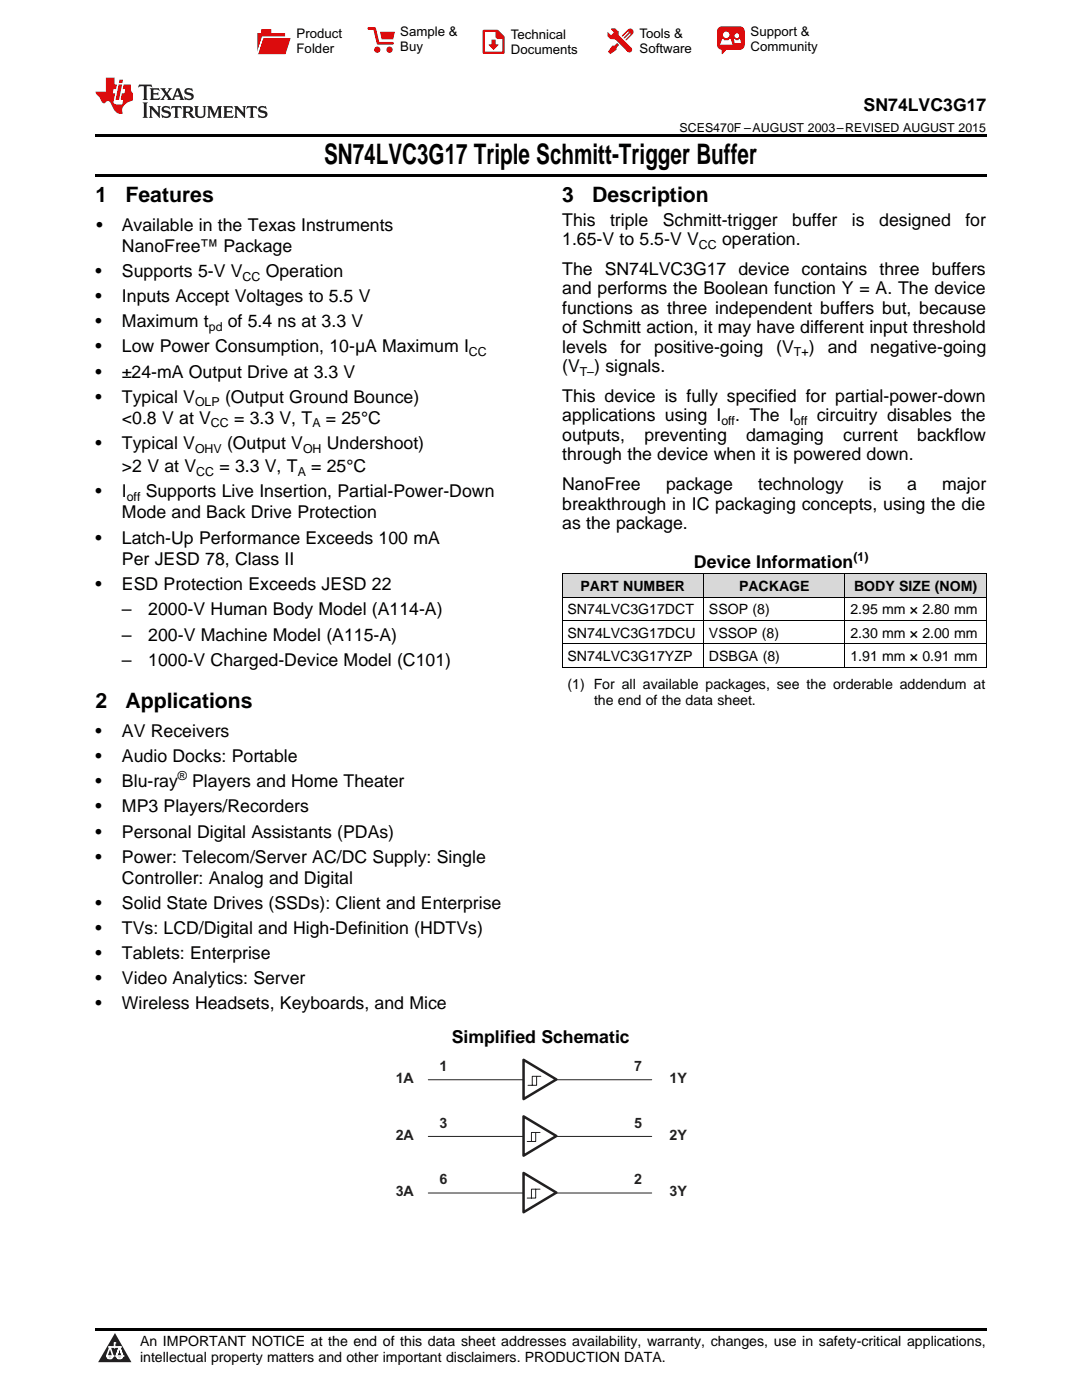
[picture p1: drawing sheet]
<svg xmlns="http://www.w3.org/2000/svg" width="216mm" height="279mm" viewBox="0 0 216 279" stroke-linecap="round" stroke-linejoin="round" font-family="sans-serif">
<defs><g id="words">
<text font-size="5.6" x="64.7" y="32.8">SN74LVC3G17 Triple Schmitt-Trigger Buffer</text>
<g font-size="4.2">
<text x="19" y="40.4">1</text>
<text x="25" y="40.4">Features</text>
<text x="112.2" y="40.4">3</text>
<text x="118.2" y="40.4">Description</text>
<text x="19" y="141.4">2</text>
<text x="25" y="141.4">Applications</text>
</g>
<g font-size="3.5">
<text x="172.3" y="22.2">SN74LVC3G17</text>
<text x="19.2" y="46.1">•</text>
<text x="24.3" y="46.1">Available in the Texas Instruments</text>
<text x="112.2" y="45">This</text>
<text x="121.7" y="45">triple</text>
<text x="132.3" y="45">Schmitt-trigger</text>
<text x="158.1" y="45">buffer</text>
<text x="170" y="45">is</text>
<text x="175.4" y="45">designed</text>
<text x="192.6" y="45">for</text>
<text x="24.3" y="50.3">NanoFree™ Package</text>
<text x="112.2" y="48.9">1.65-V to 5.5-V V</text>
<text x="144.1" y="48.9">operation.</text>
<text x="19" y="55.3">•</text>
<text x="24.3" y="55.3">Supports 5-V V</text>
<text x="53" y="55.3">Operation</text>
<text x="112.2" y="54.9">The SN74LVC3G17 device contains three buffers</text>
<text x="112.2" y="58.7">and performs the Boolean function Y = A. The device</text>
<text x="19" y="60.3">•</text>
<text x="19" y="65.3">•</text>
<text x="24.3" y="60.3">Inputs Accept Voltages to 5.5 V</text>
<text x="24.3" y="65.3">Maximum t</text>
<text x="45.4" y="65.3">of 5.4 ns at 3.3 V</text>
<text x="112.2" y="62.6">functions as three independent buffers but, because</text>
<text x="19" y="70.3">•</text>
<text x="24.3" y="70.3">Low Power Consumption, 10-μA Maximum I</text>
<text x="112.2" y="66.5">of Schmitt action, it may have different input threshold</text>
<text x="112.2" y="70.4">levels</text>
<text x="123.8" y="70.4">for</text>
<text x="130.5" y="70.4">positive-going</text>
<text x="154.9" y="70.4">(V</text>
<text x="161.4" y="70.4">)</text>
<text x="165.2" y="70.4">and</text>
<text x="173.7" y="70.4">negative-going</text>
<text x="19" y="75.4">•</text>
<text x="24.3" y="75.4">±24-mA Output Drive at 3.3 V</text>
<text x="112.2" y="74.3">(V</text>
<text x="118.6" y="74.3">) signals.</text>
<text x="19" y="80.4">•</text>
<text x="24.3" y="80.4">Typical V</text>
<text x="44.9" y="80.4">(Output Ground Bounce)</text>
<text x="112.2" y="80.2">This device is fully specified for partial-power-down</text>
<text x="19" y="89.6">•</text>
<text x="24.3" y="84.6">&lt;0.8 V at V</text>
<text x="24.3" y="89.6">Typical V</text>
<text x="45.3" y="89.6">(Output V</text>
<text x="46.7" y="84.6">= 3.3 V, T</text>
<text x="65" y="84.6">= 25°C</text>
<text x="65.2" y="89.6">Undershoot)</text>
<text x="112.2" y="84.1">applications using I</text>
<text x="112.2" y="88">outputs,</text>
<text x="128.6" y="88">preventing</text>
<text x="146.7" y="84.1">. The I</text>
<text x="148.9" y="88">damaging</text>
<text x="163" y="84.1">circuitry disables the</text>
<text x="168.2" y="88">current</text>
<text x="183" y="88">backflow</text>
<text x="24.3" y="94.2">&gt;2 V at V</text>
<text x="43.8" y="94.2">= 3.3 V, T</text>
<text x="62.1" y="94.2">= 25°C</text>
<text x="112.2" y="91.9">through the device when it is powered down.</text>
<text x="19" y="99.2">•</text>
<text x="24.3" y="99.2">I</text>
<text x="29.1" y="99.2">Supports Live Insertion, Partial-Power-Down</text>
<text x="112.2" y="97.8">NanoFree</text>
<text x="112.2" y="101.7">breakthrough in IC packaging concepts, using the die</text>
<text x="132.9" y="97.8">package</text>
<text x="151.3" y="97.8">technology</text>
<text x="173.4" y="97.8">is</text>
<text x="181" y="97.8">a</text>
<text x="188" y="97.8">major</text>
<text x="24.3" y="103.5">Mode and Back Drive Protection</text>
<text x="112.2" y="105.6">as the package.</text>
<text x="19" y="108.5">•</text>
<text x="24.3" y="108.5">Latch-Up Performance Exceeds 100 mA</text>
<text x="24.3" y="112.7">Per JESD 78, Class II</text>
<text x="138.5" y="113.3">Device Information</text>
<text x="19" y="117.7">•</text>
<text x="24.3" y="117.7">ESD Protection Exceeds JESD 22</text>
<text x="24.3" y="122.8">–</text>
<text x="29.6" y="122.8">2000-V Human Body Model (A114-A)</text>
<text x="24.3" y="127.9">–</text>
<text x="29.6" y="127.9">200-V Machine Model (A115-A)</text>
<text x="24.3" y="133">–</text>
<text x="29.6" y="133">1000-V Charged-Device Model (C101)</text>
<text x="19" y="147.1">•</text>
<text x="24.3" y="147.1">AV Receivers</text>
<text x="19" y="152.1">•</text>
<text x="24.3" y="152.1">Audio Docks: Portable</text>
<text x="19" y="157.1">•</text>
<text x="24.3" y="157.1">Blu-ray</text>
<text x="38.3" y="157.1">Players and Home Theater</text>
<text x="19" y="162.1">•</text>
<text x="19" y="167.1">•</text>
<text x="24.3" y="162.1">MP3 Players/Recorders</text>
<text x="24.3" y="167.1">Personal Digital Assistants (PDAs)</text>
<text x="19" y="172.2">•</text>
<text x="24.3" y="172.2">Power: Telecom/Server AC/DC Supply: Single</text>
<text x="24.3" y="176.4">Controller: Analog and Digital</text>
<text x="19" y="181.4">•</text>
<text x="24.3" y="181.4">Solid State Drives (SSDs): Client and Enterprise</text>
<text x="19" y="186.4">•</text>
<text x="19" y="191.4">•</text>
<text x="24.3" y="186.4">TVs: LCD/Digital and High-Definition (HDTVs)</text>
<text x="24.3" y="191.4">Tablets: Enterprise</text>
<text x="19" y="196.4">•</text>
<text x="24.3" y="196.4">Video Analytics: Server</text>
<text x="19" y="201.4">•</text>
<text x="24.3" y="201.4">Wireless Headsets, Keyboards, and Mice</text>
<text x="90.1" y="208.1">Simplified Schematic</text>
</g>
<g font-size="2.9" fill="#241f21">
<text x="87.7" y="213.8">1</text>
<text x="126.5" y="213.8">7</text>
<text x="79" y="216.2">1A</text>
<text x="133.6" y="216.2">1Y</text>
<text x="79" y="227.5">2A</text>
<text x="87.7" y="225.1">3</text>
<text x="126.5" y="225.1">5</text>
<text x="133.6" y="227.5">2Y</text>
<text x="79" y="238.8">3A</text>
<text x="87.7" y="236.4">6</text>
<text x="126.5" y="236.4">2</text>
<text x="133.6" y="238.8">3Y</text>
</g>
<g font-size="2.8">
<text x="115.8" y="118">PART NUMBER</text>
<text x="147.5" y="118">PACKAGE</text>
<text x="170.4" y="118">BODY SIZE (NOM)</text>
<text x="113.2" y="122.6">SN74LVC3G17DCT</text>
<text x="141.5" y="122.6">SSOP (8)</text>
<text x="169.7" y="122.6">2.95 mm × 2.80 mm</text>
<text x="113.2" y="127.3">SN74LVC3G17DCU</text>
<text x="113.2" y="131.9">SN74LVC3G17YZP</text>
<text x="141.5" y="127.3">VSSOP (8)</text>
<text x="141.5" y="131.9">DSBGA (8)</text>
<text x="169.7" y="127.3">2.30 mm × 2.00 mm</text>
<text x="169.7" y="131.9">1.91 mm × 0.91 mm</text>
<text x="113.2" y="137.4">(1) For all available packages, see the orderable addendum at</text>
<text x="118.5" y="140.6">the end of the data sheet.</text>
<text x="27.9" y="268.6">An IMPORTANT NOTICE at the end of this data sheet addresses availability, warranty, changes, use in safety-critical applications,</text>
<text x="27.9" y="271.8">intellectual property matters and other important disclaimers. PRODUCTION DATA.</text>
</g>
<g font-size="2.6">
<text x="59.2" y="7.6">Product</text>
<text x="59.2" y="10.6">Folder</text>
<text x="79.9" y="7.3">Sample &amp;</text>
<text x="79.9" y="10.2">Buy</text>
<text x="101.9" y="7.8">Technical</text>
<text x="101.9" y="10.8">Documents</text>
<text x="127.6" y="7.6">Tools &amp;</text>
<text x="127.6" y="10.6">Software</text>
<text x="149.8" y="7.2">Support &amp;</text>
<text x="149.8" y="10.2">Community</text>
</g>
<g font-size="2.5">
<text x="135.6" y="26.3">SCES470F –AUGUST 2003–REVISED AUGUST 2015</text>
<text x="139.5" y="49.6">CC</text>
<text x="48.4" y="56">CC</text>
<text x="41.7" y="66">pd</text>
<text x="93.6" y="71">CC</text>
<text x="158.4" y="71.1">T+</text>
<text x="115.7" y="75">T–</text>
<text x="38.9" y="81.1">OLP</text>
<text x="42.1" y="85.3">CC</text>
<text x="62.3" y="85.3">A</text>
<text x="143.9" y="84.8">off</text>
<text x="158.4" y="84.8">off</text>
<text x="38.9" y="90.3">OHV</text>
<text x="39.2" y="94.9">CC</text>
<text x="59.4" y="94.9">A</text>
<text x="60.5" y="90.3">OH</text>
<text x="25.3" y="99.9">off</text>
<text x="170.3" y="111.9">(1)</text>
<text x="35.5" y="155.7">®</text>
</g>
</g></defs>
<g fill="#d8d8d8">
<path d="M112.2 114.6h28.2v4.6h-28.2z"/>
<path d="M140.4 114.6h28.2v4.6h-28.2z"/>
<path d="M168.6 114.6h28.2v4.6h-28.2z"/>
</g>
<path d="M22.9 266l3.3 5.9h-6.6z" fill="#231f20"/>
<path d="M21.3 270.6h1.2l-.3 .5h-.3a.53 .53 0 0 1-.6-.5z" fill-rule="evenodd" fill="#fff"/>
<path d="M21.3 270.6h1.2l-.3 .5h-.3a.53 .53 0 0 1-.6-.5z" fill="none" stroke="#231f20" stroke-width=".33"/>
<path d="M21.3 270.6l1.2 .1-.3 .4h-.5z" fill="none" stroke="#fff" stroke-width=".33"/>
<path d="M22.9 268.9h.1" fill="none" stroke="#fff" stroke-width=".33"/>
<path d="M22.9 268v.9z" fill="#fff"/>
<path d="M22.9 268v.9z" fill="none" stroke="#fff" stroke-width=".33"/>
<circle cx="22.9" cy="268" r=".16" fill="#fff"/>
<path d="M21.8 268.8h.1" fill="none" stroke="#fff" stroke-width=".33"/>
<path d="M21.8 268.8h2.2z" fill="#fff"/>
<path d="M21.8 268.8h2.2z" fill="none" stroke="#fff" stroke-width=".33"/>
<circle cx="24" cy="268.8" r=".16" fill="#fff"/>
<path d="M23.2 270.6h.1" fill="none" stroke="#fff" stroke-width=".33"/>
<path d="M23.8 268.8l-.6 1.8z" fill="#fff"/>
<path d="M23.8 268.8l-.6 1.8z" fill="none" stroke="#fff" stroke-width=".33"/>
<path d="M23.8 268.8l.7 1.8z" fill="#fff"/>
<path d="M23.8 268.8l.7 1.8z" fill="none" stroke="#fff" stroke-width=".33"/>
<path d="M24.4 270.6h.1" fill="none" stroke="#fff" stroke-width=".33"/>
<circle cx="21.3" cy="270.6" r=".16" fill="#fff"/>
<path d="M22 268.8l-.7 1.8z" fill="#fff"/>
<path d="M22 268.8l-.7 1.8z" fill="none" stroke="#fff" stroke-width=".33"/>
<path d="M22 268.8l.5 1.8z" fill="#fff"/>
<path d="M22 268.8l.5 1.8z" fill="none" stroke="#fff" stroke-width=".33"/>
<circle cx="22.5" cy="270.6" r=".16" fill="#fff"/>
<path d="M23.3 270.6h1.2a.63 .63 0 0 1-.6 .5 .63 .63 0 0 1-.6-.5z" fill-rule="evenodd" fill="#fff"/>
<path d="M23.3 270.6h1.2a.63 .63 0 0 1-.6 .5 .63 .63 0 0 1-.6-.5z" fill="none" stroke="#231f20" stroke-width=".33"/>
<path d="M23.3 270.6h1.2l-.4 .5h-.5z" fill="none" stroke="#fff" stroke-width=".33"/>
<path d="M23.2 270.6h.1" fill="none" stroke="#fff" stroke-width=".33"/>
<circle cx="24.5" cy="270.6" r=".16" fill="#fff"/>
<path d="M19 265.1h177.8v.5h-177.8z" fill="#000"/>
<path d="M106.4 214.7h.8v1.8h-.8z" fill-rule="evenodd" fill="#fff"/>
<path d="M85.5 215.5h44.5M105.5 216.5h.9M106.4 214.7h.8v1.8h-.8zM107.2 214.7h.9" fill="none" stroke="#241f21" stroke-width=".2"/>
<path d="M104.5 211.5l6.5 3.9-6.5 3.9z" fill="#fff"/>
<path d="M104.5 211.5l6.5 3.9-6.5 3.9z" fill="none" stroke="#241f21" stroke-width=".5"/>
<path d="M85.5 226.8h44.5" fill="none" stroke="#241f21" stroke-width=".2"/>
<path d="M104.5 222.8l6.5 3.9-6.5 3.9z" fill="#fff"/>
<path d="M104.5 222.8l6.5 3.9-6.5 3.9z" fill="none" stroke="#241f21" stroke-width=".5"/>
<path d="M85.5 238.1h44.5" fill="none" stroke="#241f21" stroke-width=".2"/>
<path d="M104.5 234.1l6.5 3.9-6.5 3.9z" fill="#fff"/>
<path d="M104.5 234.1l6.5 3.9-6.5 3.9z" fill="none" stroke="#241f21" stroke-width=".5"/>
<path d="M106.2 214.8h.9v1.8h-.9z" fill-rule="evenodd" fill="#fff"/>
<path d="M105.4 216.6h.8M106.2 214.8h.9v1.8h-.9zM107.1 214.8h.8" fill="none" stroke="#241f21" stroke-width=".2"/>
<path d="M106 226h.9v1.8h-.9z" fill-rule="evenodd" fill="#fff"/>
<path d="M105.2 227.8h.8M106 226h.9v1.8h-.9zM106.9 226h.9" fill="none" stroke="#241f21" stroke-width=".2"/>
<path d="M106 237.3h.9v1.8h-.9z" fill-rule="evenodd" fill="#fff"/>
<path d="M105.2 239.1h.8M106 237.3h.9v1.8h-.9zM106.9 237.3h.9" fill="none" stroke="#241f21" stroke-width=".2"/>
<path d="M112.2 119.2h84.6M112.2 114.5h84.6M112.2 114.6v18.6M140.4 114.6v18.6M168.6 114.6v18.6M196.8 114.6v18.6M112.2 133.2h84.6M112.2 128.5h84.6M112.2 123.8h84.6" fill="none" stroke="#000" stroke-width=".2"/>
<path d="M19 34.8h177.8v.5h-177.8zM19 26.8h177.8v.6h-177.8z" fill="#000"/>
<path d="M27.7 16.9l-.1 .6 .6-.3h.5v.2v2.2l-.2 .4h1l-.2-.4v-2.2v-.2h.5l.6 .3-.2-.6zM29.9 17.6l.2 .4v1.6l-.2 .4h1.9l.1-.6a1.09 1.09 0 0 1-1.3 .1v-.6h.6l.4 .2v-.7l-.2 .2h-.8v-.6l.2-.1a1.01 1.01 0 0 1 1 .3l-.1-.6zM32 17.6l.9 1.2-1 1.2h.9l-.2-.3 .5-.7 .5 .7-.3 .3h1.7l-.2-.3 .1-.4h1l.1 .4-.2 .3h1l-.3-.4-.7-2h-.5l-1 2.2-.8-1.1 .9-1.1h-.9l.2 .2-.4 .7-.4-.7 .2-.2zM35.4 18l.4 1h-.8zM37 17.7a.66 .66 0 0 0-.2 .8 .66 .66 0 0 0 .6 .4l.7 .2 .1 .2a.8 .8 0 0 1-.7 .4 .8 .8 0 0 1-.7-.5l.1 .8 .2-.2a.94 .94 0 0 0 1.1 .1 .94 .94 0 0 0 .4-.9 1.48 1.48 0 0 0-1.3-.6v-.4a1.1 1.1 0 0 1 1.2 .2l-.2-.6-.2 .1-.5-.1zM28.5 20.4l.2 .4v2.3l-.2 .4h1l-.2-.4v-2.3l.2-.4zM29.7 21.2l.2 .4v1.5l-.2 .4h.8l-.3-.4 .1-1.3 1.6 1.8v-2l.2-.4h-.7l.2 .2v1.1l-1.2-1.3zM32.5 21.3a.66 .66 0 0 0-.2 .8 .66 .66 0 0 0 .6 .4l.6 .2 .2 .2a.8 .8 0 0 1-.8 .4 .8 .8 0 0 1-.7-.5l.2 .7 .2-.1a.94 .94 0 0 0 1 .1 .94 .94 0 0 0 .5-1 1.47 1.47 0 0 0-1.3-.6l-.1-.3a1.1 1.1 0 0 1 1.3 .2l-.2-.6-.2 .1-.5-.2zM34.3 21.2l-.2 .6a.64 .64 0 0 1 .8-.3v1.6l-.2 .4h1l-.3-.4 .1-1.6a.66 .66 0 0 1 .8 .3l-.2-.6zM36.3 21.2l.3 .4v1.5l-.3 .4h1l-.2-.2v-.7h.5l.1 .1a.8 .8 0 0 0 1.2 .7l-1-1a.62 .62 0 0 0 .6-.5 .62 .62 0 0 0-.6-.7zM37.1 21.5h.1a.48 .48 0 0 1 .6 0 .48 .48 0 0 1 .1 .6l-.2 .1-.6 .1zM38.7 21.2l.2 .2a2.29 2.29 0 0 0 .4 2 1.05 1.05 0 0 0 1.7-.7v-1.3l.2-.2h-.8l.2 .4v1.1a.61 .61 0 0 1-.6 .6 .61 .61 0 0 1-.6-.6v-1.1l.3-.4zM41.3 21.2l.3 .4v1.5l-.3 .4h.8l-.2-.4v-1.4l.8 1.9 .9-1.9v1.4l-.2 .4h.9l-.2-.4v-1.5l.2-.4h-.8l-.7 1.5-.6-1.5zM44.5 21.2l.2 .4v1.5l-.2 .4h1.9l.2-.6a1.1 1.1 0 0 1-1.4 .2v-.7h.6l.4 .2v-.6l-.2 .1-.8 .1v-.6l.2-.1a1.02 1.02 0 0 1 1.1 .2l-.2-.5zM46.7 21.2l.2 .4v1.5l-.2 .4h.8l-.3-.4 .1-1.3 1.6 1.8v-2l.2-.4h-.7l.2 .2v1.1l-1.2-1.3zM49.3 21.2l-.1 .6a.64 .64 0 0 1 .8-.3v1.6l-.3 .4h1l-.2-.4v-1.6a.66 .66 0 0 1 .8 .3l-.1-.6zM51.7 21.3a.66 .66 0 0 0-.2 .7 .66 .66 0 0 0 .7 .5l.6 .2 .1 .2a.8 .8 0 0 1-.7 .4 .8 .8 0 0 1-.7-.5l.1 .7 .2-.1a.94 .94 0 0 0 1.1 .1 .94 .94 0 0 0 .4-1 1.48 1.48 0 0 0-1.2-.6l-.1-.3a1.1 1.1 0 0 1 1.2 .2l-.2-.6-.1 .1-.6-.2z" fill="#231f20"/>
<path d="M21.1 15.5v2.8h-2v.4l.9 .9a.96 .96 0 0 0 1 1 .59 .59 0 0 1 .5-.4 .59 .59 0 0 1 .5 .3l.4 .8a1.61 1.61 0 0 0 2.1 1.3 1.63 1.63 0 0 1 1.1-2.2l.9-.3v-1.5a1.6 1.6 0 0 1-.4-1.7h-1.4l-.2 .9h.5l-.2 .8h-.5l-.2 1v.3h.5l-.2 .9h-.7a.74 .74 0 0 1-1-.6l.3-1.6h-.5l.2-.8h.5l.1-.9h-.4v-1.4zM23.7 16.9l-.7 3h.8l.6-3zM23.8 15.9l-.1 .7h.7l.2-.7z" fill="#ee1d23"/>
<g fill="#d60000">
<path d="M52.1 5.8h2v.8h2.8v4.2h-5.5v-4.2h.7z" fill-rule="evenodd"/>
<path d="M52.4 7.5h5.6l-1 3.3h-5.6z" fill-rule="evenodd"/>
</g>
<path d="M52.4 7.4h5.7l-.1 .1h-5.5l-1.1 3.3z" fill-rule="evenodd" fill="#fff"/>
<path d="M52.4 7.4h5.7l-.1 .1h-5.5l-1.1 3.3z" fill="none" stroke="#fff" stroke-width=".2"/>
<path d="M73.6 5.7h1.1l.7 2.9h2.9" fill="none" stroke="#d60000" stroke-width=".55"/>
<g fill="#d60000">
<path d="M75.8 6.3h3l-.4 1.6h-2.2z" fill-rule="evenodd"/>
<circle cx="75.3" cy="9.9" r=".62"/>
<circle cx="77.7" cy="9.9" r=".62"/>
</g>
<path d="M96.5 6.2h2.7l1.3 1.2v3.1h-4z" fill="none" stroke="#d60000" stroke-width=".44"/>
<g fill="#d60000">
<path d="M98.1 7.9h.8v1h.5l-.9 1.1-1-1v-.1h.6z" fill-rule="evenodd"/>
<path d="M98.9 6.2h.3l1.3 1.2v.4h-1.3l-.3-.4z" fill-rule="evenodd"/>
<path d="M121.9 5.7h.8l.7 .6 .1 .7 2.5 2.5-.8 .8-2.3-2.3-1.1-.2-.6-.6v-.8l.7 .6 .5-.4v-.2l-.5-.5z" fill-rule="evenodd"/>
<path d="M122.2 9.1h.4l.5-.5 .4 .4-.5 .5v.4l-1.2 .9-.5-.5z" fill-rule="evenodd"/>
<path d="M125.3 5.9a.67 .67 0 0 1 .9 0 .67 .67 0 0 1 0 .9z" fill-rule="evenodd"/>
<path d="M125.3 5.9l.9 .9-1.2 1.2h-.2v-.2l1-.9v-.2h-.2l-.9 1h-.2v-.2l.9-1 .1-.2h-.3l-.9 1h-.2v-.2z" fill-rule="evenodd"/>
<circle cx="125.6" cy="9.9" r=".54"/>
</g>
<path d="M123.3 6.3v.7" fill="none" stroke="#d60000" stroke-width=".2"/>
<g fill="#d60000">
<path d="M143.4 5.5l.6-.2h3.6a.95 .95 0 0 1 1 .9v2.8a.95 .95 0 0 1-1 .9h-3.6a.95 .95 0 0 1-.9-.9v-2.8z" fill-rule="evenodd"/>
<path d="M144 9.9h.9l-.7 .9h-.2z" fill-rule="evenodd"/>
</g>
<g fill="#fff">
<path d="M146.6 8.6h1.3z"/>
<path d="M144.1 7.8h.3l.1 .2h.8l.2-.2h.3l.4 1.1h-2.5z" fill-rule="evenodd"/>
<path d="M146.4 7.8h.3l.1 .2h.5l.2-.2h.2l.2 .8h-1.3z" fill-rule="evenodd"/>
<circle cx="144.9" cy="6.9" r=".65"/>
<circle cx="147" cy="7.1" r=".48"/>
</g>
<use href="#words"/>
</svg>
